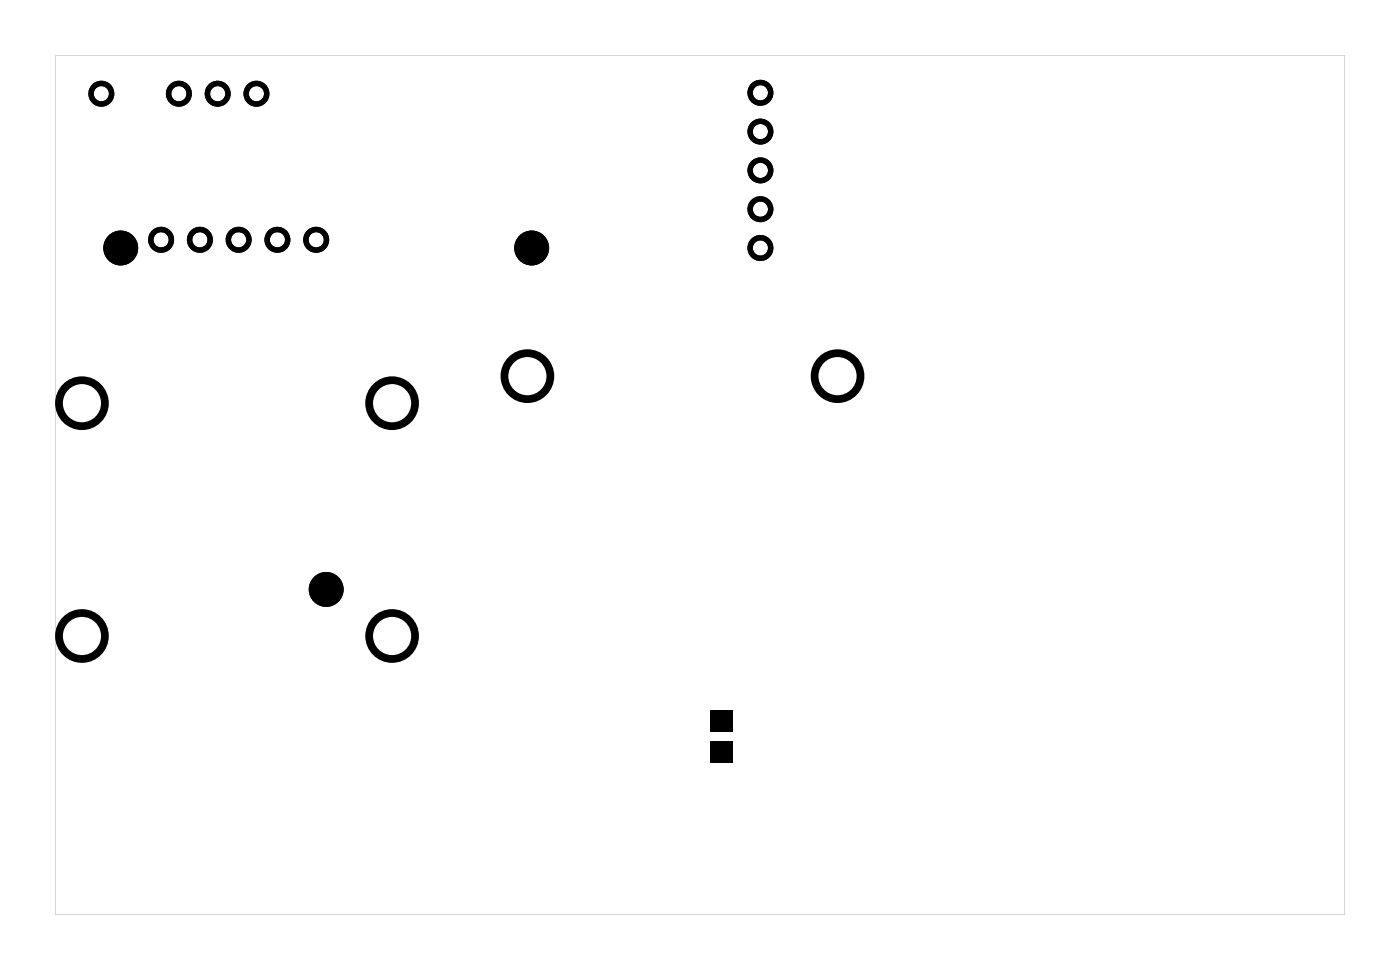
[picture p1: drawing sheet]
<svg xmlns="http://www.w3.org/2000/svg" width="92mm" height="63mm" viewBox="0 0 92 63" stroke-linecap="round" stroke-linejoin="round" font-family="sans-serif">
<g fill="#000">
<path d="M46.5 46.5h1.5v1.4h-1.5zM46.5 48.6h1.5v1.4h-1.5z"/>
<path d="M3.6 3.6h84.5v56.3h-84.5zM3.6 3.6v56.3h84.5v-56.3z"/>
</g>
<g fill="none" stroke="#000" stroke-width=".51">
<circle cx="5.4" cy="26.4" r="1.5"/>
<circle cx="25.7" cy="26.4" r="1.5"/>
<circle cx="34.6" cy="24.6" r="1.5"/>
<circle cx="54.9" cy="24.6" r="1.5"/>
<circle cx="5.4" cy="41.6" r="1.5"/>
<circle cx="25.7" cy="41.6" r="1.5"/>
</g>
<g fill="none" stroke="#000" stroke-width=".35">
<circle cx="6.6" cy="6.1" r=".67"/>
<circle cx="10.6" cy="15.7" r=".67"/>
<circle cx="11.7" cy="6.1" r=".67"/>
<circle cx="13.1" cy="15.7" r=".67"/>
<circle cx="14.3" cy="6.1" r=".67"/>
<circle cx="15.6" cy="15.7" r=".67"/>
<circle cx="16.8" cy="6.1" r=".67"/>
<circle cx="18.2" cy="15.7" r=".67"/>
<circle cx="20.7" cy="15.7" r=".67"/>
<circle cx="49.8" cy="6.1" r=".67"/>
<circle cx="49.8" cy="16.2" r=".67"/>
<circle cx="49.8" cy="13.7" r=".67"/>
<circle cx="49.8" cy="11.2" r=".67"/>
<circle cx="49.8" cy="8.6" r=".67"/>
</g>
<g fill="#000">
<circle cx="7.9" cy="16.2" r="1.14"/>
<circle cx="34.8" cy="16.2" r="1.14"/>
<circle cx="21.4" cy="38.6" r="1.14"/>
</g>
</svg>
